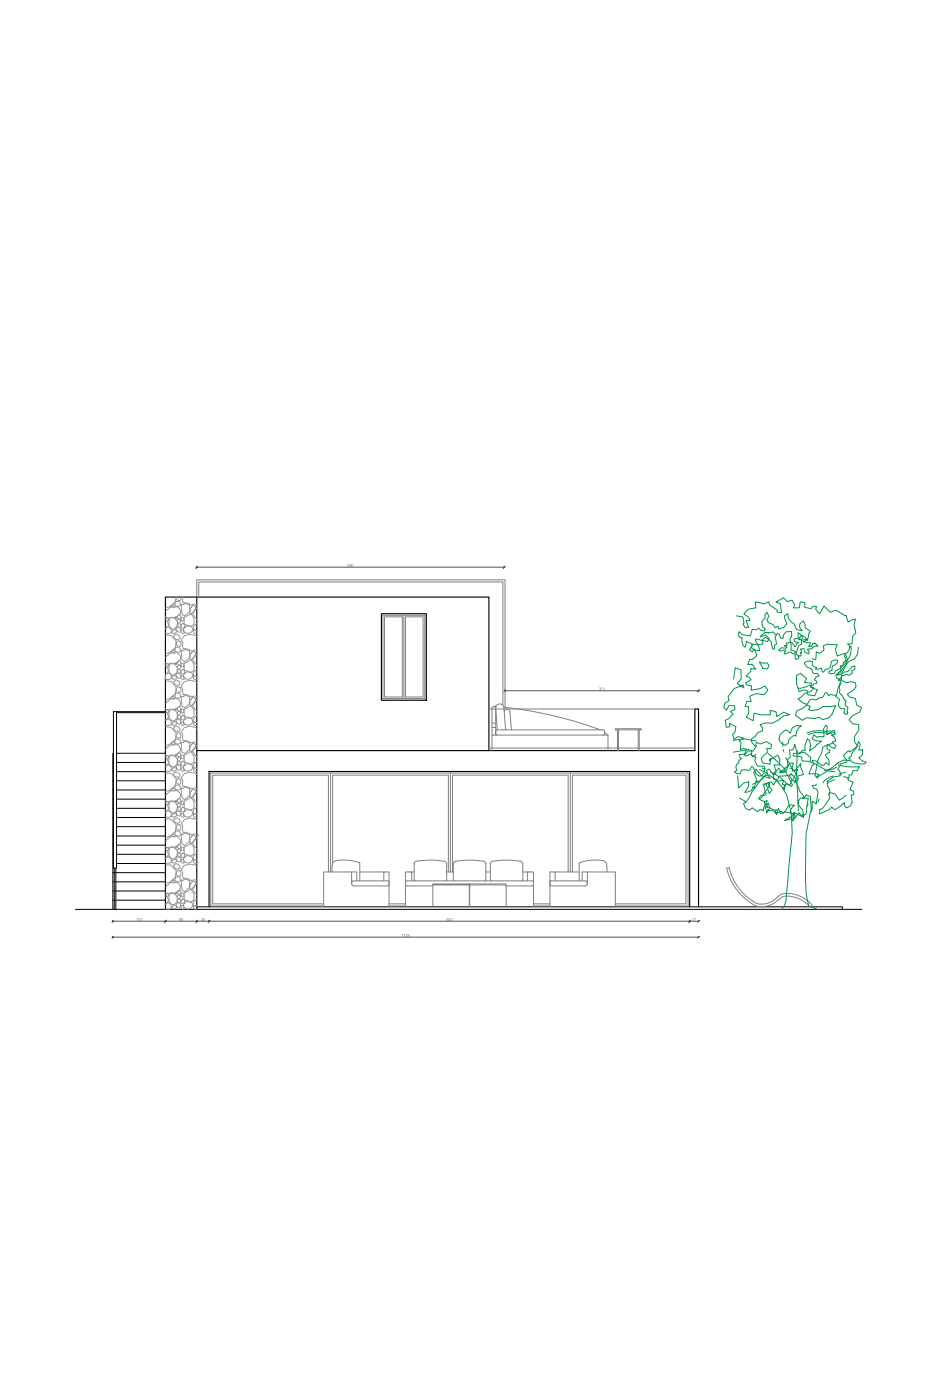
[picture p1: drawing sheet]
<svg xmlns="http://www.w3.org/2000/svg" width="279mm" height="420mm" viewBox="0 0 279 420" stroke-linecap="round" stroke-linejoin="round" font-family="sans-serif">
<g fill="none" stroke="#000" stroke-width=".3">
<path d="M34.9 213.5v46.9h-.9v-46.9h15.6M34.9 213.8h14.7M33.8 239.7h.2M33.8 237h.2M33.8 234.2h.2M33.8 231.5h.2M33.8 228.7h.2M34 226h-.2v46.8M34.9 226h14.7M34.9 239.7h14.7M34.9 237h14.7M34.9 234.2h14.7"/>
<path d="M34.9 231.5h14.7M34.9 228.7h14.7M33.8 259h.2M33.8 256.3h.2M33.8 253.5h.2M33.8 250.8h.2M33.8 248h.2M33.8 245.2h.2M33.8 242.5h.2M34.9 259h14.7M34.9 256.3h14.7M34.9 253.5h14.7"/>
<path d="M34.9 250.8h14.7M34.9 248h14.7M34.9 245.2h14.7M34.9 242.5h14.7M22.6 272.8h235.7M33.8 270.1h.4M33.8 267.3h.4M33.8 264.6h.4M33.8 261.8h.4M34.2 260.4v12.4M34.7 270.1h14.9M34.7 267.3h14.9"/>
<path d="M34.7 264.6h14.9M34.7 261.8h14.9M34.7 260.4v12.4M59 272h193.4v.8"/>
</g>
<path d="M59 179.1h-9.4v93.7M59 179.1h87.5v46.1M59 179.1v93.7M114.3 184.1h13.5v26h-13.5zM59 225.2h149.2v-12.5h1.1v59.3M62.7 272v-40.6h144v40.6" fill="none" stroke="#000" stroke-width=".34"/>
<g fill="none" stroke="#808080" stroke-width=".3">
<path d="M59 179.1v-5.1h92.3v38.2M59.6 179.1v-4.5h91.1v37M114.8 184.6h12.5v25h-12.5zM115.2 185h5.4v24.1h-5.4zM121 184.6v25M121.5 185h5.3v24.1h-5.3zM146.5 212.7h61.7M147.4 212.4v8.1M147.4 218.2h1.1M147.4 216.9h1.1M147.5 212.4a.51 .51 0 0 1 .5-.5 .51 .51 0 0 1 .5 .5M148 211.9h.5"/>
<path d="M148.5 211.9h.1M148.5 211.9v8.6M149 219h31.7l.4 .2v.9l-.4 .4M149 219l-.5 .4M151 212.2a1.23 1.23 0 0 0-1.3-1 1.23 1.23 0 0 0-1.2 1.2l.5 6.6M151.1 213.6a.85 .85 0 0 1 .9-.9 .85 .85 0 0 1 .8 .9l.4 5.4M151.5 219l-.5-6.9a124.8 124.8 0 0 1 29 6.9M181.1 219.7l1.1 .8M184.4 218.6h7.8v.4h-7.8zM185 219v6.2M185.3 219v6.2M191.3 219v6.2"/>
<path d="M191.6 219v6.2M99.1 231.9v29.7M135 231.9h71.2v39.9h-21.8M135 231.9h-71.8v39.9h33.8M135 231.9v29.7M146.5 224.4h61.7M147.4 225.2v-4.7h34.8v4.7M148.5 220.1l.5 .4M170.9 231.9v29.7M99.7 258.9v-26.4h34.7v29.1M100.6 258.2a14.1 14.1 0 0 1 7 .6M100.6 258.2a1.62 1.62 0 0 0-1.1 2v1.4"/>
<path d="M107.6 258.8l.2 .3v5.2M173.8 258.8l-.2 .3v5.2M180.8 258.2a1.62 1.62 0 0 1 1.1 2v1.4M180.8 258.2a14.1 14.1 0 0 0-7 .6M98.4 261.6v-29.1h-34.6v38.7h33.2M105.4 261.6v3.6M105.4 265.2l.2 .4 .4 .2h10.3l.3-.3M106.9 264.3v-2.7h-9.9v10.4M107.8 261.6h7.2M115 264.3v-2.7h1.6v10.4M116.6 271.2h4.9M116.6 271.8h4.9"/>
<path d="M116.6 264.6l-.3-.3h-10.3l-.4 .1-.2 .4M121.5 265.5l.3 .3h7.9M121.5 264.6l.3-.3h37.8l.3 .3M123.1 261.6l.3 .3v2.4M124.1 261.6h-2.3l-.3 .3v10.1M124.4 264.2l-.3-.3v-4.8l.2-.5a17.9 17.9 0 0 1 9.4 0l.2 .5v4.8l-.3 .3M129.7 265.5v6.5M133.9 261.6h1.9M135.6 261.6v-29.1h34.7v29.1M136.1 264.2l-.3-.3v-4.8l.2-.5a17.9 17.9 0 0 1 9.4 0l.2 .5v4.8l-.3 .3M140.6 265.5h-10.9v-.3h10.9v6.8M140.6 265.8h.2"/>
<path d="M140.8 265.5h10.9v6.5M145.6 261.6h1.3M147.2 264.2l-.3-.3v-4.8l.2-.5a17.9 17.9 0 0 1 9.4 0l.2 .5v4.8l-.3 .3M151.7 265.5v-.3h-10.9v6.8M156.7 261.6l3.2 .1v10.3M158.3 261.6l-.3 .3v2.4M159.9 271.2h4.9M159.9 271.8h4.9M159.9 265.5l-.3 .3h-7.9M164.8 264.6l.3-.3h10.3l.4 .1 .2 .4M166.4 264.3v-2.7h-1.6v10.4M166.4 261.6h7.2"/>
<path d="M171.5 261.6v-29.1h34.1v38.7h-21.2M174.5 264.3v-2.7h9.9v10.4M176 261.6v3.6l-.4 .5-10.5 .1-.3-.3M217.8 260.5a17.3 17.3 0 0 0 8.7 11.3 7 7 0 0 0 6.9-2M218.5 260.3l-.8 .2M218.5 260.3a16.5 16.5 0 0 0 8.3 10.8M226.7 271a6.6 6.6 0 0 0 6.7-2.2 7.1 7.1 0 0 1 7.3 .5l1.5 1.1 1.4 1.4-.8 .2M235.7 268.8a9.2 9.2 0 0 1 7 3.3M235.7 268.8l-1 .2-1.2 .8"/>
</g>
<g fill="none" stroke="#00954a" stroke-width=".3">
<path d="M220.7 184.8l1.9 .3 .4 1.9-.4 .2 .7 1.1 1-.1-.7-2h1.2l-.4-1-1.5-1 1.3-1.4 2.3-.5-.2-1.7 2.6 .6 1.4-.6 .3 .9 2.3 1.6v.6h1.3l-.4-2.6-1.3-.5 2.3-1.3 1.2 1.2 1.3-.4 .8 1.3-.3 1 1.8-.1 .3-1.7 1.3 .2v1.4l1.9 .4 .5-.7 1.1 .1-.3 .8 1.2 1.4 1.3-2.4 2 1.9 1.8-.6 2.5 1.6 .4-.1 .6 2 1.3-.8 .9-.1-.5 1.7 .6 2.4-1 1-.1 2.4h-1.4l.8 .8M221.6 189.5l.7 .9 2.6 .4 .5-2 1.2 .1 .8-.5 .7 .8 1 .1 .3-.6-.9-.7-.2-1.6 1-1v-1.1l.5-.6 .6 1.2-.6 1.2 .7 .8 1.1 .4 .7 1.1 .8-.6 .3 .9 1.5-.5 .9-1-.8-2.4 1.1-.7 .2 1.4 .8 1.1 .8 .5 .8 1.8 1.7 .3-.8-1 .1-1 1-.9 .5 1 .1 1 1.6 1.1-.6 .8 .1 .5-.4 1.2-2.8-2.1v1.4l.9 .8 .2 1.3-1 .4-.5 1.8-1.8-.5 .1-1-.4-2.1 .6-1.1-.1-1.3h-1.6l-.9 1.1v.9l-.9-.1-.2-1-.6-.4-.8 1.3 .5 2-.6 .2v1.2h-.5l-.5-2.3-1.8-1.3-1.1 1.1-1.2-.5-.6 .1 .2 .9 .6 .7 .5 1.8-1.5-.2-.9-.6 .1-1.2-1.8-.8v1.1l-.3 .7-.6-.5-.4-1.4 .1-.9-.9-.3-.3-1.1zM227.6 198.6l1 .4 1.3-.1 .6 .7-.5 1.1-1.4-.2zM232.6 190.6l-.9-1-1.5 .3-1-.2-1.4 1.4 1.6-.6 1.2 1.1-.7 .9-1.4-.4 .1 1.1-1.9 .2-1.1-.2-1 1.8 .9 .5 .6-.8 .8 1.9-1.4 1.2h-.8l-.6 1.6 1.3-.1 1.1 1.5-1.5-.2v.7l-1.4 1.6 .9 .4 .6 .6-1.7 .9 .3 .7 1.5 .3-.1 1.3 2.7-.5 1.4-.8 .9 1.2-1.1 1.4-2.4-.3-1.9 .8 .4 1.6-1.3-.1-.5 1.5 1 .1 .1 2-.8 1.1 2.1 1.1 .3-2.2 2.1 .5 2.7-.1v-1.3l1.8 .5 .2 1.4 2-1.3 1.8 .7-1.9 .4-1.3 1.2-2 1-2-.1-1.6 .5 .7 .9v1l-1.5 .5-.6 1.1-1.2 .8 .1 .9 1 1.3 .4-1.2 1.1 .5 1.9-.7 1.5 .9-.2 1.3-1.2-.2 .2 1.2-1.9 2 .5 1.2 2.2 .4 .2-1.7-.5 .5 2.5-1.6 .7 1.3-.1 1.7h-1.7l.6 1.7-.7 1v1.5l1.3 .1 .3-1 3.9-.4M233.4 194.9l.8-.6 1.6 .1-.9-.8 1 .1-.3-.8a1.99 1.99 0 0 1 2.6 1.1l.6-1 .5-.2a1.19 1.19 0 0 1-1.3-1 1.1 1.1 0 0 1 1.6 .2l.3-1.2 .3-.2 .3 .5-.2 1.1 1.7-.4v.2l-1.3 .5 1.2 .3h.9v.5l-.5 .6 .7 .1 .5-.9 .7-.2 1 1-.6-.1-1 .4-.4 .5-1.2 .1 .5 .7-.3 .7a1.45 1.45 0 0 1-1.3-1.6l-1 .1 .3 1-.5 .2 .4 .1v.6l-.2 .2-.9-.1 .5 .5-.7 .6-.5-.1-.1-1.3 .6-.1-.3-.6-.5 .4h-.6l-.2-.5h-.5l-1.4 .6-.3-.2 .1-.4 .4-.2-.1-.4-1.3 .3-.6-.1zM241 198.9l.7-.5 1-.1 .8 .3-.1 .6 .4 .8 .9 .2-.3 .6h.8l1-.4 .3 1.3 .9-.9h.6l.8-.6 .4-1.9 1.2-.4 .6 .3v.5l-.8 .8-.6 .2-.3 .8 .1 .7-.9 .1-.2 .6 .5 .3 1.3-.2 .2-.7 1.6-.8 .9-1-.1-.7 .7-.5 .2-.9-.6-.5 .4-.8 .6-.3 .6-1.2v-.6h.4a5.6 5.6 0 0 1-1.3 4.3l-.3 1.4-.5 .4-1.2 1.7-.9 .7h.6l1.7-.9 .9-.1 1.2-1.5 1-.2v1l-.9 .4 .1 .8-1 .6-.7-.3-1.4 .4-.4 .8-.8 .5 .7 .4 .2 .6-.5 1.1 .2 .8-.2 .9 .9 .9 .7 1.4h.4l-.3 1.3 .9 1-.2 1.9h-.5l-.6-.6 .4-.8-.3-.3h-.9l-.8-.8 .4-1.9-1.4-1.4-1.3-.2-.6 .5-.5-1-.6 .2-.9 1.3h-.7l-1.1 .7-1-.3-.8 .2-.8 1.4-1.4-.5-1.4-1.1 1.1-.7 .9-1 2-.6 .8-1.1-.9-.1 .9-1 .9-.3-.1-.5-.6-.5 .5-.8 .8-.3-.4-.8-.9 .1-.7-.4-.1-.9-1.6-.8zM243.4 197.6l1.1 .3 .1-2.4 .9 .5 1.4-.9-.1-1.4 1.2-.5 2.9 .2-.6 1.3 .7 2.1 2.2-.8 .8 2.1-1.2 1.4-1 .3 .2 1.3-1.6 1.4 .3 .9 3 1.4 1.4-.3 1.2 .3 .2 1.2-.8 1-1.8 1.3 .7 .8 1.7 .4 .5 2.1 1.4 .7-.6 1.4-2.1 1-1 1.2 1.1 1.3 1.7 .2 .1 1.6-1.3 1.9v1.8l1 1-2.4 1.9-.4-.4-1.6 1.4 1.2 1.6-.3 .5-1.6 .4-.9 1.7 .4 .4 .6 1.2-.7 .4-1.5 .2-2 1.4 .2 .4-.1 1.2 .5 .5 .3 1.1-.6 .8M257.3 194.2l-.3 2.2-1.1 1.3-1.5 .7-.8 1-1.3 2.5-.2 1.8-1.6 5.2M219.8 203.7l.5-3.4 1.8 .7v2.6l-1.2 1.5 2 1.3-.2-.9-2.7 1.1-1.8 2.4 .3 1.2-1.3 .8-.3 1.2 .8 .9 .8-1.5 1.7 .2v1.1l-1.3 .6 .8 .7-1.3 1.4-1.1 .5 .4 2.1 1-.2-.1-1 1.9 1-.3 1.8-.7 .5 .5 1.5 1.1-.8 1.7 .4-1.3 .9 .6 .5-.2 2.1 1-.4 .8 .3-.7 1.7 .7 .3 1.3-.7 .7 1.1 .8-1M238.7 202.7l1.2-.7 1.8 1.7-.7 1.1 2.2 .1-.2 1.3 1.9 .7-.7 1.8-2.1-.2-.2-1.4-.9-.1-1.5 .4-.8-2.2zM238.8 213.2l1.9-.8 .9-.9 1.2 .4-.5 1 1 .3 1.9-.3 1.4-1 2.2 .1 1.6-.3-1 2.5-.9 1.1-1.9 .6-1.2-.8-1.2 .5-2.4-.3-1.4 .8-2.1-1.6zM241.9 219.8l1.6-.5 1.9-.1 2.3 .2 1.1-.1 1.4 .7"/>
<path d="M243.1 205.6l-.6-.1-2.7 1-.7-.1M219.7 222.2l3.5-.5 3.5 .6M221.5 226.3a2.16 2.16 0 0 0 2.7-.9l1.1-.2-.2 1.5 1.1 .1 .4 .5-.3 .2-.1 .9 .7 1.3 2.1 .1 .2 .8-.3 1.4-.4 .5-.8 .4-1.1-.6-.5-1.4-.5-.8-.3-.1-.7 1.1h-2.4l-.4 1h-.9l-.8-.6 .7-.3-.3-1.1 .3-.8 .7-.6-.1-.6 .8-.6-.4-.2zM226.8 223.8l-1.2 1.6-1.3-.5-4.5 .7M227.5 230.9l1.7 .7M228.3 230.4l.8 .4M228.7 235.4l2-.5-.3 1.2-1.1 1.4-1 1.8-.5 .2M229.4 231.7l.3 .2a6.3 6.3 0 0 1-4.2 3.4M230.2 226l4.8 4.6 2.5 4.9-.3 .5a27.9 27.9 0 0 0-6.3-4.4M233.8 220.3l1.7-1.3 1.3 .9 .7-1.6 1.3-.7 1.3 .2-.7 .4-.6 1.1-.3 1.5-.6-.2-1.4 1.1-.2 1.2-1.1 .7-1-.6-.8-1.1zM234.6 222.8v1.1M234.7 224.8l.1 .6"/>
<path d="M235.3 230.2l-.3 1.2-1-.1-.6-.9-.7 .9-.5 1.2-.7-.5-1-1.3-.8 .3 .3 1.3 .8 1.2-2.5-.7-1.7-2.1-.8 1 1.2 2.8-.4-.1-.6 2.1-.3-.5-.4 1.1-1.1 .4-1 .2 1-1.6 .2-1.6-1.6 .5-1.4 1.4-.3-3.6M235.4 227.3l3.4 5.2M236.8 230.5l.6 .1v.7l1.7-.4-1.7 3.3h.6l.8 .8 .8 2.2 1.3 1.8-.4 .4h1.7l-.6 4.7-.5 .4-.5-.3-.3 .8-.8-1.2-1.9 2.5 .3-2.2h-.9l-.1-1.1 .7-1 .6-.4-1.8-.1-1 1.7-.7 .7-.7 .2-.7-1.6-.5 1.9-1.6-1.9-1.3-.3-.2-1.4 .2-.6-.9 .3 .5 .8-.6 .9-.2 1-.8-.4-.9 .7-1.6-1.2-.7 .7-1.2-.4-.7-1.5 .9-.5-2-1.2M238.9 225.1a155.6 155.6 0 0 0 .4 18.1M239.5 225.9l1.5-.3 2 1.6-.2 1.2-2.4-.1-.2-1.2-1.9-.2-.6-.3 .1-.6h1.9M242.1 220.4a9.6 9.6 0 0 1 5.9-.4l.8-.1 .8 .6M242.4 228.4l2 .8 3.4 2 2.4 .4M245.3 233.4l-.7-.2 .8-.9-1.3-.2-1.7 .1 1-2.6 .5-.1-.5-1.4 1.2 .2 1.6 1.3h.7l.6-.9 1 .8-.1-1.7-1-1.2 .5-.6 .8-.3v-.7h-.5l-.4-.7 .1-.9 2.2 1.1 .4-.7-1.1-1.2 1-.3-.4-1.3-.8-.4 1-.3-.1-1.1h-.4l-1.9 1.3 .1-2.5-.4-.4-.7 1.1 .1 2.3-1.5-.1-.5 .3-1-.7-.5 1.1 1 .6 1.8 .1-1 .9h-.5l-.3 .8-1.8 1.3 .4-1.8-.4-1.3-.6-.6-.7 1.9v1.6h-.9l-.6 .9-.9 .3-.7-2.9-.6 1.6h-1l.2 2.3-.8 .5 .2 1.8-1.2 1.3-1.4 .7 .4 .2 1.5-.2 .8-2.1 .5-.6 1 .1-.5 1.5 .6 .9 2-2.4v1.2l.9 2.1-1.7 .5 .1 .8-.4 .8-.8 .4 .6-1.2-1.6-1.5-.4 .7 .6 .8-.2 1.2-.4 .8-1.1-.5-.5 1.9-.4-.3 .7-1.1-.9-.3 .5-.9-.6-.3-1 .3-.8-.2-.7 1.4-.6-1.1-1.1 .3 .4 1.2 .9 1-.9 1-1-3-.6 .7 .8 2.4-.6 .5h-1.1l-.7 1 1.8 .9 .3 2.2 .9-1.8 .4 1.8-.9 .4v.8l.1-.7 2.8-.3-.5 .9 1.4-.1 .5-.3 .3 .4 1.8-.1 1.8 .7-2.8 1.7 2.4-.7 .7-.4-.4-1.3 2.9 1.5-.3-2.3-1.1-1.4-.2-1.2 .7-.9 1.2-.1 .5-.9 1.3 .6 .2 4.5 .3-1v-2.2l1.2 .9 .6-3.5-.5-1-.8-.1-.5-.9 1-.1 .3-.3M245.5 239.7l-.4 .9M249.4 223l-2.3 .8-.6 .5-.2 1.6-1.3 2.6-.8 4.1 .5 .6 2.3-1.3 4-3 .4 .6 2.2 .5h4l-.7 1.2h-1.3l-.4 1.3h-.8v.9h-.2M249.7 232.8l-1 .3-1.6 1.1-.4 .6M250.1 233.9l-1.8 .8-.5 .5"/>
<path d="M250.7 230.2l-1.3 .6-2.3 .3M252.8 233.1l.4-.1 1 .5M253.4 231.7l-2.1 .6M254.2 233.5l-.1 .5 1.6 .7-1 2.2 1.1 .5 .1 1-.8 .1 .3 2.2-.6 1.1-1.2 .6-.6-1 .2-.6-3 2.2-1-.9-.8 .9-2.8 1.1v-1.3l.7-.1 2.4-3.2-.2-1.7 1.7 .4 1.3 1.9 1.8-1.3 .4-.1M254.8 228.2l-2-.2-1.8 .9M257.3 222.5l.5 .8-.5 1.7h1.2l-.1 1.5-1 .8 .9 .9 1.3 .5-.5 .5h-1.4l-2.2-.5-1.2-1.3 .7-.3 .4-1.2 1.2-1.5zM223.8 240.3l1.5-2.7 3.4-4.6 1.6-.5 2.4 1.6 3 4.2 1.5 5.8 .2 5.9-1.9 20.3-.6 1.6-.7 .9M242.2 241.4l-.5 .7M243 243.3l-1.4 6.9-.2 13.5a24.8 24.8 0 0 0 1 8.2l2.7 .9"/>
</g>
<g fill="none" stroke="#989898" stroke-width=".3">
<path d="M52.7 179.1l-.1 1.3-1.7 1.6-1.2 .3M54.2 179l-.2 1.2-.7-.1-.5-.4 .1-.6M54.7 179.1l.2 1.8 .6-.1 1.7 .7 1.1-.3 .4 .3 .3-.1M49.7 199.9l.3 .1 .5 1.1-.2 .7-.6 .3M49.7 199.4l.4-.3 .5 .3v.3l-.3 .3-.6-.2M49.7 197.3l.2-.5 .9-.7 .8-.3 .5 .2 .9-.2 .8 .6a1.27 1.27 0 0 1-.5 2.1l-1.1 .6-.8-.2-.9 .3-.8-.2v-.3M49.7 190.5l1.5 .1 1.6 1.7-.2 1.9-1.7 1.6-1.2 .3M49.7 186.2h.3l.5 1.1-.2 .8-.6 .2M49.7 188.8l.1-.4 .7-.3 .7 .6 .2 .8-.6 .6-1.1-.2M49.7 185.6l.4-.2 .5 .2v.4l-.3 .3-.6-.2M49.7 183.5l.2-.5 .9-.7 .8-.2 .5 .1 .9-.2 .8 .6a1.3 1.3 0 0 1-.5 2.2l-1.1 .5-1.7 .1-.8-.1v-.3M50.8 199.3l.7-.2 1 .3 .7 1-.2 1.2-.6 .8-.9 .2-.7-.8-.2-1.2z"/>
<path d="M50.8 185.6l.7-.3 1 .3 .7 1-.2 1.3-.6 .7-.9 .2-.7-.8-.2-1.1zM51.3 195.5a.54 .54 0 0 1 .6-.3 .54 .54 0 0 1 .5 .4l-.6 .2zM51.4 181.7l.7-.3 .3 .4-1 .2zM51.6 189.3a.76 .76 0 0 1 1.2 0l.2 .2-.2 .2a1.03 1.03 0 0 1-1.3 .1zM52.2 190.6l.5-.3a1.09 1.09 0 0 1 1.1 1.4l-.6 .2-.7-.3-.5-.5zM52.4 199.1l.5-.2a.31 .31 0 0 1 0 .4 .31 .31 0 0 1-.5-.1zM52.5 185.3l.4-.3a.31 .31 0 0 1-.1 .5 .31 .31 0 0 1-.4-.1zM52.7 194.2a.85 .85 0 0 1 1.2 .3 .85 .85 0 0 1-.3 1.1l-.5 .1-.6-.4-.1-.5zM52.7 180.4a.85 .85 0 0 1 1.2 .3 .85 .85 0 0 1-.3 1.2h-.5l-.6-.3-.1-.6zM52.8 188.3a.91 .91 0 0 1 1.1 .2 .91 .91 0 0 1 .2 1.1 1.03 1.03 0 0 1-1.3-1.3zM53.1 198.7l.6-.4h.4v1.1l-.3 .1a.69 .69 0 0 1-.7-.8zM53.1 192.5l.5-.3 .6 .6-.2 1.1h-.7l-.5-.4z"/>
<path d="M53.2 199.9l.5-.2 .3 .1 .1 .7-.3 .3a.66 .66 0 0 1-.6-.9zM53.3 187.2l.5-.1 .3 .3-.1 .8-.7-.2zM53.4 185.9l.6 .1 .1 .2-.3 .8a.67 .67 0 0 1-.6-.4 .67 .67 0 0 1 .2-.7zM54.4 188.9a1.06 1.06 0 0 1 .8 1.1 .68 .68 0 0 1-.8-.2 .68 .68 0 0 1 0-.9zM54.4 199h.4l.3 .4v.4l-.4 .3-.4-.4zM54.4 185.2l.6 .1 .1 .3v.4l-.4 .4-.4-.5zM54.5 195.1l.3 .1 .9-.4 1.1 .5v2l-1.4 1.3-.9-.6-.2-2.5zM54.5 181.3l.3 .2 .9-.5 1.1 .5v2l-1.4 1.3-.9-.6-.2-2.5zM54.7 187h.3l.4 .8-.4 .6-.7-.2a1.03 1.03 0 0 1 .4-1.2zM55.2 199l2.1-1.1 .8 1.4v1.9l-1 .5-1.9-.7zM55.2 185.2l2.1-1 .8 1.3v1.9l-1 .5-1.9-.6zM55.5 188.1l.9-.3a1.06 1.06 0 0 1 1.3 .9 1.06 1.06 0 0 1-1.1 1.2l-.5 .1a1.09 1.09 0 0 1-1-.7 1.09 1.09 0 0 1 .4-1.2z"/>
<path d="M57.5 195.5a.87 .87 0 0 1 1.2 .8l-1.2 1.6-.7-.2 .2-1.4zM57.5 181.7a.93 .93 0 0 1 1.2 .8l-1.2 1.6-.7-.2 .2-1.3zM59 196.1l-1.3 1.8 1.3 1.7M59 191.1a2.96 2.96 0 0 0-4.6 .8l.4 1.1 .1 1.7 .6-.2 1.7 .8 1.1-.3 .7 .2M59 182.4l-1.3 1.7 1.3 1.7M59 187.1l-1 .8v1l1 .3M59 189.2l-.6-.1-.5 .3 .4 .6 .7 .1M49.7 218.1l1.5 .1 1.6 1.6-.2 2-1.7 1.5-1.2 .4M49.7 213.7l.3 .1 .5 1-.2 .8-.6 .2M49.7 216.3l.1-.3 .7-.3 .7 .6 .2 .8-.6 .6-1.1-.2M49.7 213.1l.4-.2 .5 .2v.4l-.3 .3-.6-.2M49.7 211.1l.2-.6 .9-.6 .8-.3 .5 .2 .9-.2 .8 .6a1.3 1.3 0 0 1-.5 2.1l-1.1 .5-1.7 .1-.8-.1v-.3"/>
<path d="M49.7 204.3l1.5 .1 1.6 1.6-.2 2-1.7 1.6-1.2 .3M49.8 202.2l.7-.3 .7 .6 .2 .8-.6 .6-1.1-.1-.1-.8zM50.8 213.1l.7-.3 1 .4 .7 .9-.2 1.3-.6 .7-.9 .3-.7-.9-.2-1.1zM51.4 209.2l.7-.2 .3 .4-1 .2zM51.6 216.8l.7-.3 .7 .6-.2 .2a1.03 1.03 0 0 1-1.3 .1zM51.6 203.1l.7-.4 .4 .1 .3 .5a.98 .98 0 0 1-1.5 .3zM52.2 218.1l.5-.3a1.09 1.09 0 0 1 1.1 1.4l-.6 .3-.7-.3-.5-.5zM52.2 204.4l.5-.3a1.08 1.08 0 0 1 1.1 1.3l-.6 .3-.7-.3-.5-.5zM52.7 208a.85 .85 0 0 1 1.2 .3 .85 .85 0 0 1-.3 1.1l-.5 .1-.6-.4-.1-.6zM52.8 215.9a.91 .91 0 0 1 1.1 .1 .91 .91 0 0 1 .2 1.1 1.03 1.03 0 0 1-1.3-1.2zM52.8 202.1a.93 .93 0 0 1 1.2 .1 .93 .93 0 0 1 .1 1.2 1.04 1.04 0 0 1-1.3-1.3zM53.1 206.2l.2-.2 .6 .1 .3 .5-.2 1.1-.7-.1-.5-.4z"/>
<path d="M53.3 214.8l.5-.2 .3 .3-.1 .9-.7-.3zM53.3 201a.65 .65 0 0 1 .8 .1 .65 .65 0 0 1-.1 .9l-.7-.2zM53.4 213.5h.6l.1 .3-.3 .8a.67 .67 0 0 1-.6-.4 .67 .67 0 0 1 .2-.7zM54.4 216.5a1.06 1.06 0 0 1 .8 1 .68 .68 0 0 1-.8-.2 .68 .68 0 0 1 0-.8zM54.4 202.7a.99 .99 0 0 1 .8 1.1 .68 .68 0 0 1-.8-.2 .68 .68 0 0 1 0-.9zM54.4 212.7h.4l.3 .4v.5l-.4 .3-.4-.5zM54.5 208.8l.3 .2 .9-.4 1.1 .5v1.9l-1.4 1.4-.9-.6-.2-2.6zM54.7 214.5l.3 .1 .4 .8-.4 .6-.7-.3a1.03 1.03 0 0 1 .4-1.2zM55.2 212.8l2.1-1.1 .8 1.3v1.9l-1 .5-1.9-.6zM55.5 215.6l.9-.2a1.06 1.06 0 0 1 1.3 .9 1.06 1.06 0 0 1-1.1 1.2l-.5 .1a1.09 1.09 0 0 1-1-.8 1.09 1.09 0 0 1 .4-1.2zM55.5 201.9a1.55 1.55 0 0 1 2.3 .7 1.43 1.43 0 0 1-1.4 1.2 1.43 1.43 0 0 1-1.5-1.2zM57.5 209.3a.93 .93 0 0 1 1.2 .7l-1.2 1.6-.7-.1 .2-1.4z"/>
<path d="M59 218.6a2.96 2.96 0 0 0-4.6 .9l.4 1 .1 1.8 .6-.2 1.7 .8 1.1-.3 .7 .1M59 209.9l-1.3 1.8 1.3 1.7M59 214.6l-1 .8v1.1l1 .2M59 204.8a3 3 0 0 0-4.6 .9l.4 1.1 .1 1.7 .6-.2 1.7 .8 1.1-.3 .7 .1M59 216.8l-.6-.1-.5 .3 .4 .6h.7M59 200.9l-1 .8v1l1 .3M59 203l-.6-.1-.5 .3 .1 .5 1 .2M49.7 238.6l.2-.5 .9-.7 .8-.2 .5 .1 .9-.2 .8 .6a1.32 1.32 0 0 1-.5 2.2l-1.1 .5-.8-.1-.9 .2-.8-.1v-.3M49.7 231.8l1.5 .2 1.6 1.6-.2 2-1.7 1.5-1.2 .3M49.7 227.5l.3 .1 .5 1-.2 .8-.6 .2M49.7 230.1l.1-.3 .7-.4 .7 .7 .2 .8-.6 .5-1.1-.2M49.7 226.9l.4-.2 .5 .2v.4l-.3 .3-.6-.2"/>
<path d="M49.7 224.8l.2-.5 .9-.6 .8-.3 .5 .1 .9-.2 .8 .7a1.27 1.27 0 0 1-.5 2.1l-1.1 .5-.8-.1-.9 .2-.8-.1v-.3M50.8 226.9l.7-.3 1 .3 .7 1-.2 1.3-.6 .7-.9 .3-.7-.9-.2-1.1zM51.4 236.8l.7-.3 .3 .5-1 .1zM51.4 223l.7-.3 .3 .5-1 .1zM51.6 230.6l.7-.4 .4 .2 .3 .5a.98 .98 0 0 1-1.5 .3zM52.2 231.9a1.12 1.12 0 0 1 1.8 .5l-.2 .6-.6 .2-.7-.3-.5-.5zM52.4 226.7l.5-.3a.32 .32 0 0 1-.1 .5 .32 .32 0 0 1-.4-.2zM52.7 235.6a.85 .85 0 0 1 1.2 .2 .85 .85 0 0 1-.3 1.2h-.5l-.6-.3-.1-.6zM52.7 221.8a.85 .85 0 0 1 1.2 .2 .85 .85 0 0 1-.3 1.2h-.5l-.6-.3-.1-.6zM52.8 229.6a.93 .93 0 0 1 1.2 .2 .93 .93 0 0 1 .1 1.1 1.04 1.04 0 0 1-1.3-1.3zM53.1 233.8l.5-.2 .6 .5-.2 1.2-.7-.1-.5-.4zM53.1 220l.5-.2 .6 .6-.2 1.1-.7-.1-.5-.4z"/>
<path d="M53.2 227.4l.5-.2 .3 .1 .1 .7-.3 .4a.66 .66 0 0 1-.6-1zM53.3 228.5a.65 .65 0 0 1 .8 .2 .65 .65 0 0 1-.1 .9l-.7-.3zM54.4 230.3a.99 .99 0 0 1 .8 1 .68 .68 0 0 1-.8-.2 .68 .68 0 0 1 0-.8zM54.4 226.5l.6 .1 .1 .3v.5l-.4 .3-.5-.7zM54.5 236.4l.3 .2 .9-.5 1.1 .6v1.9l-1.4 1.3-.9-.5-.2-2.6zM54.5 222.6l.3 .2 .9-.4 1.1 .5v1.9l-1.4 1.3-.9-.5-.2-2.6zM55.2 226.6l2.1-1.1 .8 1.3v1.9l-1 .5-1.9-.6zM55.5 229.4a1.55 1.55 0 0 1 2.3 .7 1.43 1.43 0 0 1-1.4 1.3 1.43 1.43 0 0 1-1.5-1.2zM57.5 236.9a.93 .93 0 0 1 1.2 .7l-1.2 1.6-.7-.1 .2-1.5zM57.5 223.1a.87 .87 0 0 1 1.2 .7l-1.2 1.6-.7-.1 .2-1.4zM59 237.5l-1.3 1.7 1.3 1.7M59 232.4a3 3 0 0 0-4.6 .9l.4 1 .1 1.7 .6-.1 1.7 .7 1.1-.2 .7 .1"/>
<path d="M59 223.7l-1.3 1.7 1.3 1.7M59 228.4l-1 .8v1.1l1 .2-.6-.1-.5 .4 .4 .6h.7M49.7 259.4l1.5 .2 1.6 1.6-.2 1.9-1.7 1.5-1.2 .4M49.7 255l.3 .1 .5 1.1-.2 .7-.6 .2M49.7 257.7l.1-.4 .7-.3 .7 .6 .2 .8-.6 .6-1.1-.2M49.7 254.4l.4-.1 .5 .2v.4l-.3 .3-.6-.3M49.7 252.4l.2-.5 .9-.7 .8-.2 .5 .1 .9-.2 .8 .6a1.27 1.27 0 0 1-.5 2.1l-1.1 .6-.8-.1-.9 .2-.8-.2v-.3M49.7 245.6l1.5 .2 1.6 1.6-.2 2-1.7 1.5-1.2 .3M49.7 241.3l.3 .1 .5 1-.2 .8-.6 .2M49.7 243.9l.1-.4 .7-.3 .7 .6 .2 .9-.6 .5-1.1-.2M49.7 240.7l.4-.2 .5 .2v.4l-.3 .3-.6-.2M50.8 254.4l.7-.3 1 .4 .7 1-.2 1.3-.6 .7-.9 .2-.7-.9-.2-1.1z"/>
<path d="M50.8 240.6l.7-.2 1 .3 .7 1-.2 1.3-.6 .7-.9 .2-.7-.8-.2-1.1zM51.4 250.5l.7-.2 .3 .4-1 .2zM51.6 258.2l.7-.4 .4 .1 .3 .5a.98 .98 0 0 1-1.5 .3zM51.6 244.4l.7-.4 .7 .6a1.01 1.01 0 0 1-1.5 .4zM52.2 259.4l.5-.3a1.09 1.09 0 0 1 1.1 1.4l-.6 .3-.7-.3-.5-.5zM52.2 245.7l.5-.3a1.09 1.09 0 0 1 1.1 1.4l-.6 .2-.7-.3-.5-.5zM52.5 254.1l.4-.2a.32 .32 0 0 1-.1 .5 .32 .32 0 0 1-.4-.1zM52.5 240.4l.4-.2a.31 .31 0 0 1-.1 .5 .31 .31 0 0 1-.4-.2zM52.7 249.3a.85 .85 0 0 1 1.2 .3 .85 .85 0 0 1-.3 1.2h-.5l-.6-.3-.1-.6zM52.8 257.2a.91 .91 0 0 1 1.1 .1 .91 .91 0 0 1 .2 1.2 1.03 1.03 0 0 1-1.3-1.3zM52.8 243.4a.9 .9 0 0 1 1.2 .2 .9 .9 0 0 1 .1 1.1 1.03 1.03 0 0 1-1.3-1.3zM53.1 240l.6-.4 .4 .1v.6l-.3 .5a.65 .65 0 0 1-.7-.8z"/>
<path d="M53.3 256.1a.65 .65 0 0 1 .8 .2 .65 .65 0 0 1-.1 .8l-.7-.2zM53.3 242.3l.5-.1 .3 .3-.1 .8a.88 .88 0 0 1-.7-1zM53.3 247.4l.6 .1 .3 .4-.2 1.2-.7-.1-.5-.4 .1-.7zM54 254.9l-.3-.1-.5 .2a.7 .7 0 0 0 .6 .9l.3-.8M54 241.1l-.6-.1-.2 .2a.72 .72 0 0 0 .6 1l.3-.9M54.4 257.8a1.06 1.06 0 0 1 .8 1 .68 .68 0 0 1-.8-.1 .68 .68 0 0 1 0-.9zM54.4 244.1a1.06 1.06 0 0 1 .8 1 .68 .68 0 0 1-.8-.2 .68 .68 0 0 1 0-.8zM54.4 254.1l.6 .1 .1 .3v.4l-.4 .3-.5-.6zM54.4 240.3h.4l.3 .4v.4l-.4 .4-.4-.5zM54.5 250.2l.3 .1 .9-.4 1.1 .6v1.9l-1.4 1.3-.9-.6-.2-2.5zM54.7 255.9h.3l.4 .5-.4 .9-.7-.2 .1-.8zM54.7 242.1l.7 .6-.4 .9-.6-.2-.1-.4 .1-.5z"/>
<path d="M55.2 254.1l2.1-1.1 .8 1.3v2l-1 .5-1.9-.7zM55.2 240.3l2.1-1.1 .8 1.4v1.9l-1 .5-1.9-.6zM55.5 256.9l.9-.2a1.08 1.08 0 0 1 1.3 .9 1.08 1.08 0 0 1-1.1 1.2l-.5 .1a1.08 1.08 0 0 1-1-.7 1.08 1.08 0 0 1 .4-1.3zM55.5 243.2a1.53 1.53 0 0 1 2.3 .7 1.43 1.43 0 0 1-1.4 1.3 1.43 1.43 0 0 1-1.5-1.2zM57.5 250.6a.93 .93 0 0 1 1.2 .7l-1.2 1.7-.7-.2 .2-1.4zM59 259.9l-.5-.4-1.6-.3-1.7 .4-.8 1.2 .4 1.1 .1 1.7 .6-.1 1.7 .7 1.1-.3 .7 .1M59 256l-1 .8v1l1 .3-.6-.1-.5 .3 .1 .5 1 .2M59 246.2a2.96 2.96 0 0 0-4.6 .8l.4 1.1 .1 1.7 .6-.1 1.7 .7 1.1-.2 .7 .1M59 242.2l-1 .8v1l1 .3M59 244.4l-.6-.2-.5 .3 .1 .5 1 .2M59.6 250.4l-1.9 2.6 1.3 1.7M49.7 268.8l.3 .1 .5 1-.2 .8-.6 .2"/>
<path d="M49.7 271.5l.1-.4 .7-.3 .7 .6 .2 .8-.6 .6-1.1-.2M49.7 268.2l.4-.1 .5 .1v.5l-.3 .2-.6-.2M49.7 266.2l.2-.5 .9-.7 .8-.3 .5 .2 .9-.2 .8 .6a1.27 1.27 0 0 1-.5 2.1l-1.1 .5-.8-.1-.9 .3-.8-.2v-.3M50.8 268.2l.7-.3 1 .4 .7 1-.2 1.2-.6 .7-.9 .3-.7-.9-.2-1.1zM51.3 264.4a.56 .56 0 0 1 .6-.3 .56 .56 0 0 1 .5 .4l-.6 .2zM51.6 272l.7-.4 .7 .6a.98 .98 0 0 1-1.5 .3zM52.5 267.9l.4-.2a.26 .26 0 0 1-.1 .5 .26 .26 0 0 1-.3-.3zM52.7 263.1a.92 .92 0 0 1 1.1 .2 .92 .92 0 0 1 .2 1.1l-.9 .2-.6-.4-.1-.5zM52.8 271a.9 .9 0 0 1 1.2 .1 .9 .9 0 0 1 .1 1.2 1.03 1.03 0 0 1-1.3-1.3zM53.1 267.6l.6-.5 .4 .1v.7l-.3 .5a.69 .69 0 0 1-.7-.8zM53.1 261.3l.5-.2 .6 .6-.2 1.2-.7-.2-.5-.3zM53.2 268.7l.5-.2 .4 .4-.3 .8a.72 .72 0 0 1-.6-1z"/>
<path d="M53.3 269.8a.65 .65 0 0 1 .8 .2 .65 .65 0 0 1-.1 .9 .88 .88 0 0 1-.7-1.1zM54.4 271.6a1.06 1.06 0 0 1 .8 1 .68 .68 0 0 1-.8-.1 .68 .68 0 0 1 0-.9zM54.4 267.9h.4l.3 .3v.5l-.4 .3-.4-.5zM54.5 264l.3 .1 .9-.4 1.1 .5v2l-1.4 1.3-.9-.6-.2-2.6zM54.7 269.6a.7 .7 0 0 1 .7 .9 .7 .7 0 0 1-1 .5v-.9zM55.2 267.9l2.1-1.1 .8 1.4v1.9l-1 .5-1.9-.7zM55.5 270.7a1.53 1.53 0 0 1 2.3 .8 1.43 1.43 0 0 1-1.4 1.2 1.43 1.43 0 0 1-1.5-1.2zM57.5 264.4a.93 .93 0 0 1 1.2 .7l-1.2 1.7-.7-.2 .2-1.4zM59 265.1l-1.3 1.7 1.3 1.7M59 269.8l-1 .8v1l1 .2M59 271.9l-.6-.1-.5 .3 .1 .5 1 .2"/>
<circle cx="53.7" cy="185.1" r=".55"/>
<circle cx="52.8" cy="212.9" r=".29"/>
<circle cx="53.7" cy="212.7" r=".55"/>
<circle cx="54.8" cy="201.5" r=".66"/>
<circle cx="53.7" cy="226.5" r=".57"/>
<circle cx="54.8" cy="229.1" r=".66"/>
<circle cx="53.7" cy="254" r=".57"/>
</g>
<path d="M33.8 280.9v.1M33.8 281.1h175.5M209.3 280.9v.1" fill="none" stroke="#545454" stroke-width=".3"/>
<g fill="#545454" stroke="#545454" stroke-width=".3">
<path d="M34 280.9l-.3 .5zM34 280.9l-.4 .5z"/>
<path d="M209.1 281.4l.4-.5zM209.5 280.9l-.4 .5z"/>
</g>
<g fill="#545454">
<path d="M120.5 280.4l.3-.2v.8l-.1-.6z"/>
<path d="M121 280.4l.3-.2v.8l-.1-.6z"/>
<path d="M121.7 280.3a.34 .34 0 0 1 .4 .3 .34 .34 0 0 1-.4 .3l.4 .1h-.5l.4-.6h-.4z"/>
<path d="M122.5 280.2l.1 .8-.4-.1zM122.5 280.4l-.2 .4h.2z"/>
</g>
<path d="M33.8 276.2h.1M33.8 276.4h15.8M49.6 276.2h.1" fill="none" stroke="#545454" stroke-width=".3"/>
<g fill="#545454" stroke="#545454" stroke-width=".3">
<path d="M34 276.1l-.3 .5zM33.6 276.6l.4-.5z"/>
<path d="M49.3 276.6l.5-.5zM49.8 276.1l-.4 .5z"/>
</g>
<g fill="#545454">
<path d="M41 275.6l.2-.2v.8v-.6z"/>
<path d="M42.2 275.6l.3-.2v.8l-.1-.6z"/>
<path d="M41.5 275.8a.35 .35 0 0 1 .7 0 .35 .35 0 0 1-.7 0zM41.6 275.6v.4l.2 .1 .1-.4z"/>
</g>
<path d="M49.6 276.2h.1M49.6 276.4h9.4M59 276.2h.1" fill="none" stroke="#545454" stroke-width=".3"/>
<g fill="#545454" stroke="#545454" stroke-width=".3">
<path d="M49.8 276.1l-.4 .5zM49.8 276.1l-.4 .5z"/>
<path d="M58.7 276.6l.5-.5zM59.2 276.1l-.4 .5z"/>
</g>
<g fill="#545454">
<path d="M53.8 275.5l.3-.1 .1 .2-.3-.1-.1 .3a.25 .25 0 0 1 .4 .1 .25 .25 0 0 1-.1 .3 .25 .25 0 0 1-.4-.2zM53.8 276a.2 .2 0 0 0 .4 0 .2 .2 0 0 0-.4 0z"/>
<path d="M54.3 275.8a.35 .35 0 0 1 .7 0 .35 .35 0 0 1-.7 0zM54.5 275.6l-.1 .4 .3 .1 .1-.4z"/>
</g>
<path d="M59 276.2h.1M59 276.4h3.7M62.7 276.2h.1" fill="none" stroke="#545454" stroke-width=".3"/>
<g fill="#545454" stroke="#545454" stroke-width=".3">
<path d="M59.2 276.1l-.4 .5zM58.7 276.6l.5-.5z"/>
<path d="M62.4 276.6l.5-.5zM62.9 276.1l-.4 .5z"/>
</g>
<g fill="#545454">
<path d="M60.4 275.5a.34 .34 0 0 1 .4 .3 .34 .34 0 0 1-.4 .4h.4h-.5l.4-.5-.4-.1z"/>
<path d="M61.2 275.4l.1 .8-.4-.1zM61.2 275.6l-.2 .4h.2z"/>
</g>
<path d="M62.7 276.2h.1M62.7 276.4h144M206.7 276.2h.1" fill="none" stroke="#545454" stroke-width=".3"/>
<g fill="#545454" stroke="#545454" stroke-width=".3">
<path d="M62.9 276.1l-.4 .5zM62.4 276.6l.5-.5z"/>
<path d="M206.4 276.6l.5-.5zM206.9 276.1l-.4 .5z"/>
</g>
<g fill="#545454">
<path d="M134.5 275.5a.34 .34 0 0 1 .4 .3 .34 .34 0 0 1-.4 .4h.4h-.5l.5-.5-.5-.1z"/>
<path d="M135.1 275.5a.34 .34 0 0 1 .4 .3 .34 .34 0 0 1-.4 .4h.5h-.6l.5-.5-.5-.1z"/>
<path d="M133.9 275.5a.33 .33 0 0 1 .4 .1 .33 .33 0 0 1 0 .4 .33 .33 0 0 1-.5 0l.3 .1 .1-.2h-.3zM133.9 275.7a.2 .2 0 0 0 .4 0 .2 .2 0 0 0-.4 0z"/>
</g>
<path d="M206.7 276.2h.1M206.7 276.4h2.6M209.3 276.2h.1" fill="none" stroke="#545454" stroke-width=".3"/>
<g fill="#545454" stroke="#545454" stroke-width=".3">
<path d="M206.9 276.1l-.4 .5zM206.9 276.1l-.4 .5z"/>
<path d="M209.1 276.6l.4-.5zM209.5 276.1l-.4 .5z"/>
</g>
<g fill="#545454">
<path d="M207.5 275.6l.2-.2v.8v-.6z"/>
<path d="M208 275.4h.5l-.3 .8 .2-.7z"/>
</g>
<path d="M59 170h.1M59 170.1h92.1M151.1 170v.3" fill="none" stroke="#545454" stroke-width=".3"/>
<g fill="#545454" stroke="#545454" stroke-width=".3">
<path d="M59.2 169.9l-.4 .5zM59.2 169.9l-.4 .5z"/>
<path d="M150.8 170.4l.5-.5zM151.3 169.9l-.4 .5z"/>
</g>
<g fill="#545454">
<path d="M104.2 169.2h.4l-.4 .3a.27 .27 0 0 1 .4 .1 .27 .27 0 0 1-.1 .4 .27 .27 0 0 1-.4-.2h.5l-.1-.2h-.4z"/>
<path d="M104.8 169.3a.33 .33 0 0 1 .4 .1 .33 .33 0 0 1 0 .4 .33 .33 0 0 1-.5 0l.3 .1 .2-.2h-.4zM104.8 169.5a.2 .2 0 0 0 .4 0 .2 .2 0 0 0-.4 0z"/>
<path d="M105.4 169.6a.33 .33 0 0 1 .6 0 .33 .33 0 0 1-.6 0zM105.5 169.4v.4l.2 .1 .1-.4z"/>
</g>
<path d="M151.3 207v.1M151.3 207.2h58M209.3 207v.1" fill="none" stroke="#545454" stroke-width=".3"/>
<g fill="#545454" stroke="#545454" stroke-width=".3">
<path d="M151.6 207l-.5 .5zM151 207.4l.6-.4z"/>
<path d="M209.1 207.4l.4-.4zM209.5 207l-.4 .5z"/>
</g>
<g fill="#545454">
<path d="M179.6 206.3h.3l.2 .5a.26 .26 0 0 1-.3 .3 .26 .26 0 0 1-.3-.2l.5-.1-.3-.1 .2-.3-.4 .1z"/>
<path d="M180.1 206.3h.6l-.3 .8 .2-.8z"/>
<path d="M180.8 206.5l.3-.2v.8l-.1-.7z"/>
</g>
</svg>
